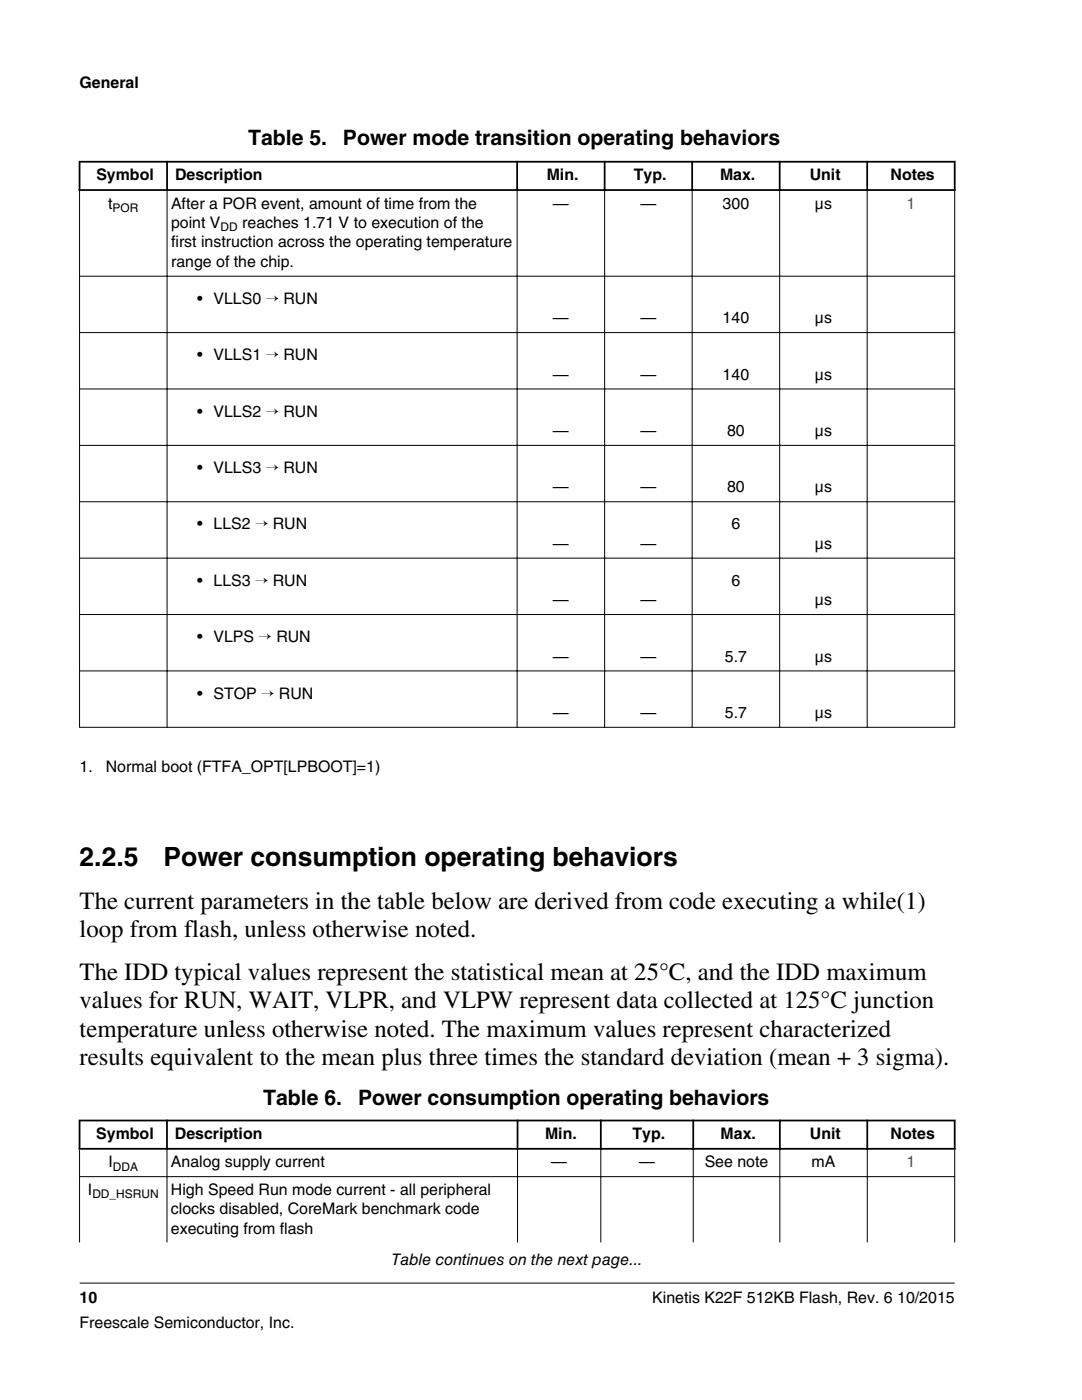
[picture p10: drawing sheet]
<svg xmlns="http://www.w3.org/2000/svg" width="216mm" height="279mm" viewBox="0 0 216 279" stroke-linecap="round" stroke-linejoin="round" font-family="sans-serif">
<defs><g id="words">
<g font-size="5.3">
<text x="15.9" y="172.8">2.2.5</text>
<text x="32.6" y="172.8">Power consumption operating behaviors</text>
</g>
<g font-size="4.9">
<text x="15.9" y="181.3">The current parameters in the table below are derived from code executing a while(1)</text>
<text x="15.9" y="187">loop from flash, unless otherwise noted.</text>
<text x="15.9" y="195.6">The IDD typical values represent the statistical mean at 25°C, and the IDD maximum</text>
<text x="15.9" y="201.2">values for RUN, WAIT, VLPR, and VLPW represent data collected at 125°C junction</text>
<text x="15.9" y="206.9">temperature unless otherwise noted. The maximum values represent characterized</text>
<text x="15.9" y="212.5">results equivalent to the mean plus three times the standard deviation (mean + 3 sigma).</text>
</g>
<g font-size="4.2">
<text x="49.5" y="29">Table 5.</text>
<text x="68.4" y="29">Power mode transition operating behaviors</text>
<text x="52.5" y="220.5">Table 6.</text>
<text x="71.4" y="220.5">Power consumption operating behaviors</text>
</g>
<g font-size="3.2">
<text x="15.9" y="17.5">General</text>
<text x="19.2" y="36">Symbol</text>
<text x="34.9" y="36">Description</text>
<text x="109.1" y="36">Min.</text>
<text x="126.5" y="36">Typ.</text>
<text x="143.7" y="36">Max.</text>
<text x="161.6" y="36">Unit</text>
<text x="177.7" y="36">Notes</text>
<text x="21.6" y="41.6">t</text>
<text x="34.1" y="41.6">After a POR event, amount of time from the</text>
<text x="110.3" y="41.6">—</text>
<text x="127.8" y="41.6">—</text>
<text x="144.2" y="41.6">300</text>
<text x="162.6" y="41.6">μs</text>
<text x="34.1" y="45.5">point V</text>
<text x="48.3" y="45.5">reaches 1.71 V to execution of the</text>
<text x="34.1" y="49.4">first instruction across the operating temperature</text>
<text x="34.1" y="53.3">range of the chip.</text>
<text x="39.4" y="60.6">• VLLS0 → RUN</text>
<text x="110.3" y="64.5">—</text>
<text x="127.8" y="64.5">—</text>
<text x="144.2" y="64.5">140</text>
<text x="162.6" y="64.5">μs</text>
<text x="39.4" y="71.9">• VLLS1 → RUN</text>
<text x="110.3" y="75.8">—</text>
<text x="127.8" y="75.8">—</text>
<text x="144.2" y="75.8">140</text>
<text x="162.6" y="75.8">μs</text>
<text x="39.4" y="83.1">• VLLS2 → RUN</text>
<text x="110.3" y="87">—</text>
<text x="127.8" y="87">—</text>
<text x="145.1" y="87">80</text>
<text x="162.6" y="87">μs</text>
<text x="39.4" y="94.4">• VLLS3 → RUN</text>
<text x="110.3" y="98.3">—</text>
<text x="127.8" y="98.3">—</text>
<text x="145.1" y="98.3">80</text>
<text x="162.6" y="98.3">μs</text>
<text x="39.4" y="105.6">• LLS2 → RUN</text>
<text x="146" y="105.6">6</text>
<text x="110.3" y="109.5">—</text>
<text x="127.8" y="109.5">—</text>
<text x="162.6" y="109.5">μs</text>
<text x="39.4" y="116.9">• LLS3 → RUN</text>
<text x="146" y="116.9">6</text>
<text x="110.3" y="120.8">—</text>
<text x="127.8" y="120.8">—</text>
<text x="162.6" y="120.8">μs</text>
<text x="39.4" y="128.2">• VLPS → RUN</text>
<text x="110.3" y="132">—</text>
<text x="127.8" y="132">—</text>
<text x="144.6" y="132">5.7</text>
<text x="162.6" y="132">μs</text>
<text x="39.4" y="139.4">• STOP → RUN</text>
<text x="110.3" y="143.3">—</text>
<text x="127.8" y="143.3">—</text>
<text x="144.6" y="143.3">5.7</text>
<text x="162.6" y="143.3">μs</text>
<text x="15.9" y="154">1.</text>
<text x="21.1" y="154">Normal boot (FTFA_OPT[LPBOOT]=1)</text>
<text x="19.2" y="227.3">Symbol</text>
<text x="34.9" y="227.3">Description</text>
<text x="108.8" y="227.3">Min.</text>
<text x="126.2" y="227.3">Typ.</text>
<text x="143.8" y="227.3">Max.</text>
<text x="161.6" y="227.3">Unit</text>
<text x="177.7" y="227.3">Notes</text>
<text x="21.6" y="233">I</text>
<text x="34.1" y="233">Analog supply current</text>
<text x="110" y="233">—</text>
<text x="127.5" y="233">—</text>
<text x="140.6" y="233">See note</text>
<text x="161.9" y="233">mA</text>
<text x="17.5" y="238.4">I</text>
<text x="34.1" y="238.4">High Speed Run mode current - all peripheral</text>
<text x="34.1" y="242.3">clocks disabled, CoreMark benchmark code</text>
<text x="34.1" y="246.2">executing from flash</text>
<text x="78.1" y="252.5">Table continues on the next page...</text>
<text x="15.9" y="260">10</text>
<text x="130.1" y="260">Kinetis K22F 512KB Flash, Rev. 6 10/2015</text>
<text x="15.9" y="265">Freescale Semiconductor, Inc.</text>
</g>
<g font-size="3.2" fill="#00f">
<text x="180.9" y="41.6">1</text>
<text x="180.9" y="233">1</text>
</g>
<g font-size="2.4">
<text x="22.5" y="42.3">POR</text>
<text x="44" y="46.1">DD</text>
<text x="22.5" y="233.6">DDA</text>
<text x="18.4" y="239.1">DD_HSRUN</text>
</g>
</g></defs>
<path d="M15.7 32.3h175M15.7 37.9h175M15.9 32.1v6M33.3 32.1v6M103.2 32.1v6M120.6 32.1v6M138.1 32.1v6M155.6 32.1v6M173 32.1v6M190.5 32.1v6" fill="none" stroke="#000" stroke-width=".35"/>
<g fill="none" stroke="#000" stroke-width=".2">
<path d="M15.9 38.1v107.1M33.3 37.7v107.5M103.2 37.7v107.5M120.6 37.7v107.5M138.1 37.7v107.5M155.6 37.7v107.5M173 37.7v107.5M190.5 38.1v107.1M15.8 55.1h174.8M15.8 66.4h174.8M15.8 77.6h174.8M15.8 88.9h174.8"/>
<path d="M15.8 100.1h174.8M15.8 111.4h174.8M15.8 122.6h174.8M15.8 133.9h174.8M15.8 145.2h174.8"/>
</g>
<g fill="#fff">
<path d="M15.9 216.9h174.6v36.7h-174.6z" fill-rule="evenodd"/>
<path d="M16.1 223.8h17v5.3h-17z" fill-rule="evenodd"/>
<path d="M33.5 223.8h69.6v5.3h-69.6z" fill-rule="evenodd"/>
<path d="M103.4 223.8h16.3v5.3h-16.3z" fill-rule="evenodd"/>
<path d="M120.1 223.8h18.1v5.3h-18.1z" fill-rule="evenodd"/>
<path d="M138.5 223.8h16.9v5.3h-16.9z" fill-rule="evenodd"/>
<path d="M155.8 223.8h17.1v5.3h-17.1z" fill-rule="evenodd"/>
<path d="M173.2 223.8h17.1v5.3h-17.1z" fill-rule="evenodd"/>
<path d="M16 229.4h17.2v5.3h-17.2z" fill-rule="evenodd"/>
<path d="M33.4 229.4h69.8v5.3h-69.8z" fill-rule="evenodd"/>
<path d="M103.4 229.4h16.4v5.3h-16.4z" fill-rule="evenodd"/>
<path d="M120 229.4h18.2v5.3h-18.2z" fill-rule="evenodd"/>
<path d="M138.4 229.4h17.1v5.3h-17.1z" fill-rule="evenodd"/>
<path d="M155.7 229.4h17.3v5.3h-17.3z" fill-rule="evenodd"/>
<path d="M173.1 229.4h17.3v5.3h-17.3z" fill-rule="evenodd"/>
<path d="M16 234.9h17.2v13.1h-17.2z" fill-rule="evenodd"/>
<path d="M33.4 234.9h69.8v13.1h-69.8z" fill-rule="evenodd"/>
<path d="M103.4 234.9h16.4v13.1h-16.4z" fill-rule="evenodd"/>
<path d="M120 234.9h18.2v13.1h-18.2z" fill-rule="evenodd"/>
<path d="M138.4 234.9h17.1v13.1h-17.1z" fill-rule="evenodd"/>
<path d="M155.7 234.9h17.3v13.1h-17.3z" fill-rule="evenodd"/>
<path d="M173.1 234.9h17.3v13.1h-17.3z" fill-rule="evenodd"/>
</g>
<path d="M15.7 229.3h175M15.7 223.6h175M15.9 223.4v6M33.3 223.4v6M103.3 223.4v6M119.9 223.4v6M138.3 223.4v6M155.6 223.4v6M173.1 223.4v6M190.5 223.4v6" fill="none" stroke="#000" stroke-width=".35"/>
<path d="M15.8 234.8h174.8M15.9 229.4v18.6M33.3 229.1v18.9M103.3 229.1v18.9M119.9 229.1v18.9M138.3 229.1v18.9M155.6 229.1v18.9M173.1 229.1v18.9M190.5 229.4v18.6M15.9 256.1h174.6" fill="none" stroke="#000" stroke-width=".2"/>
<use href="#words"/>
</svg>
